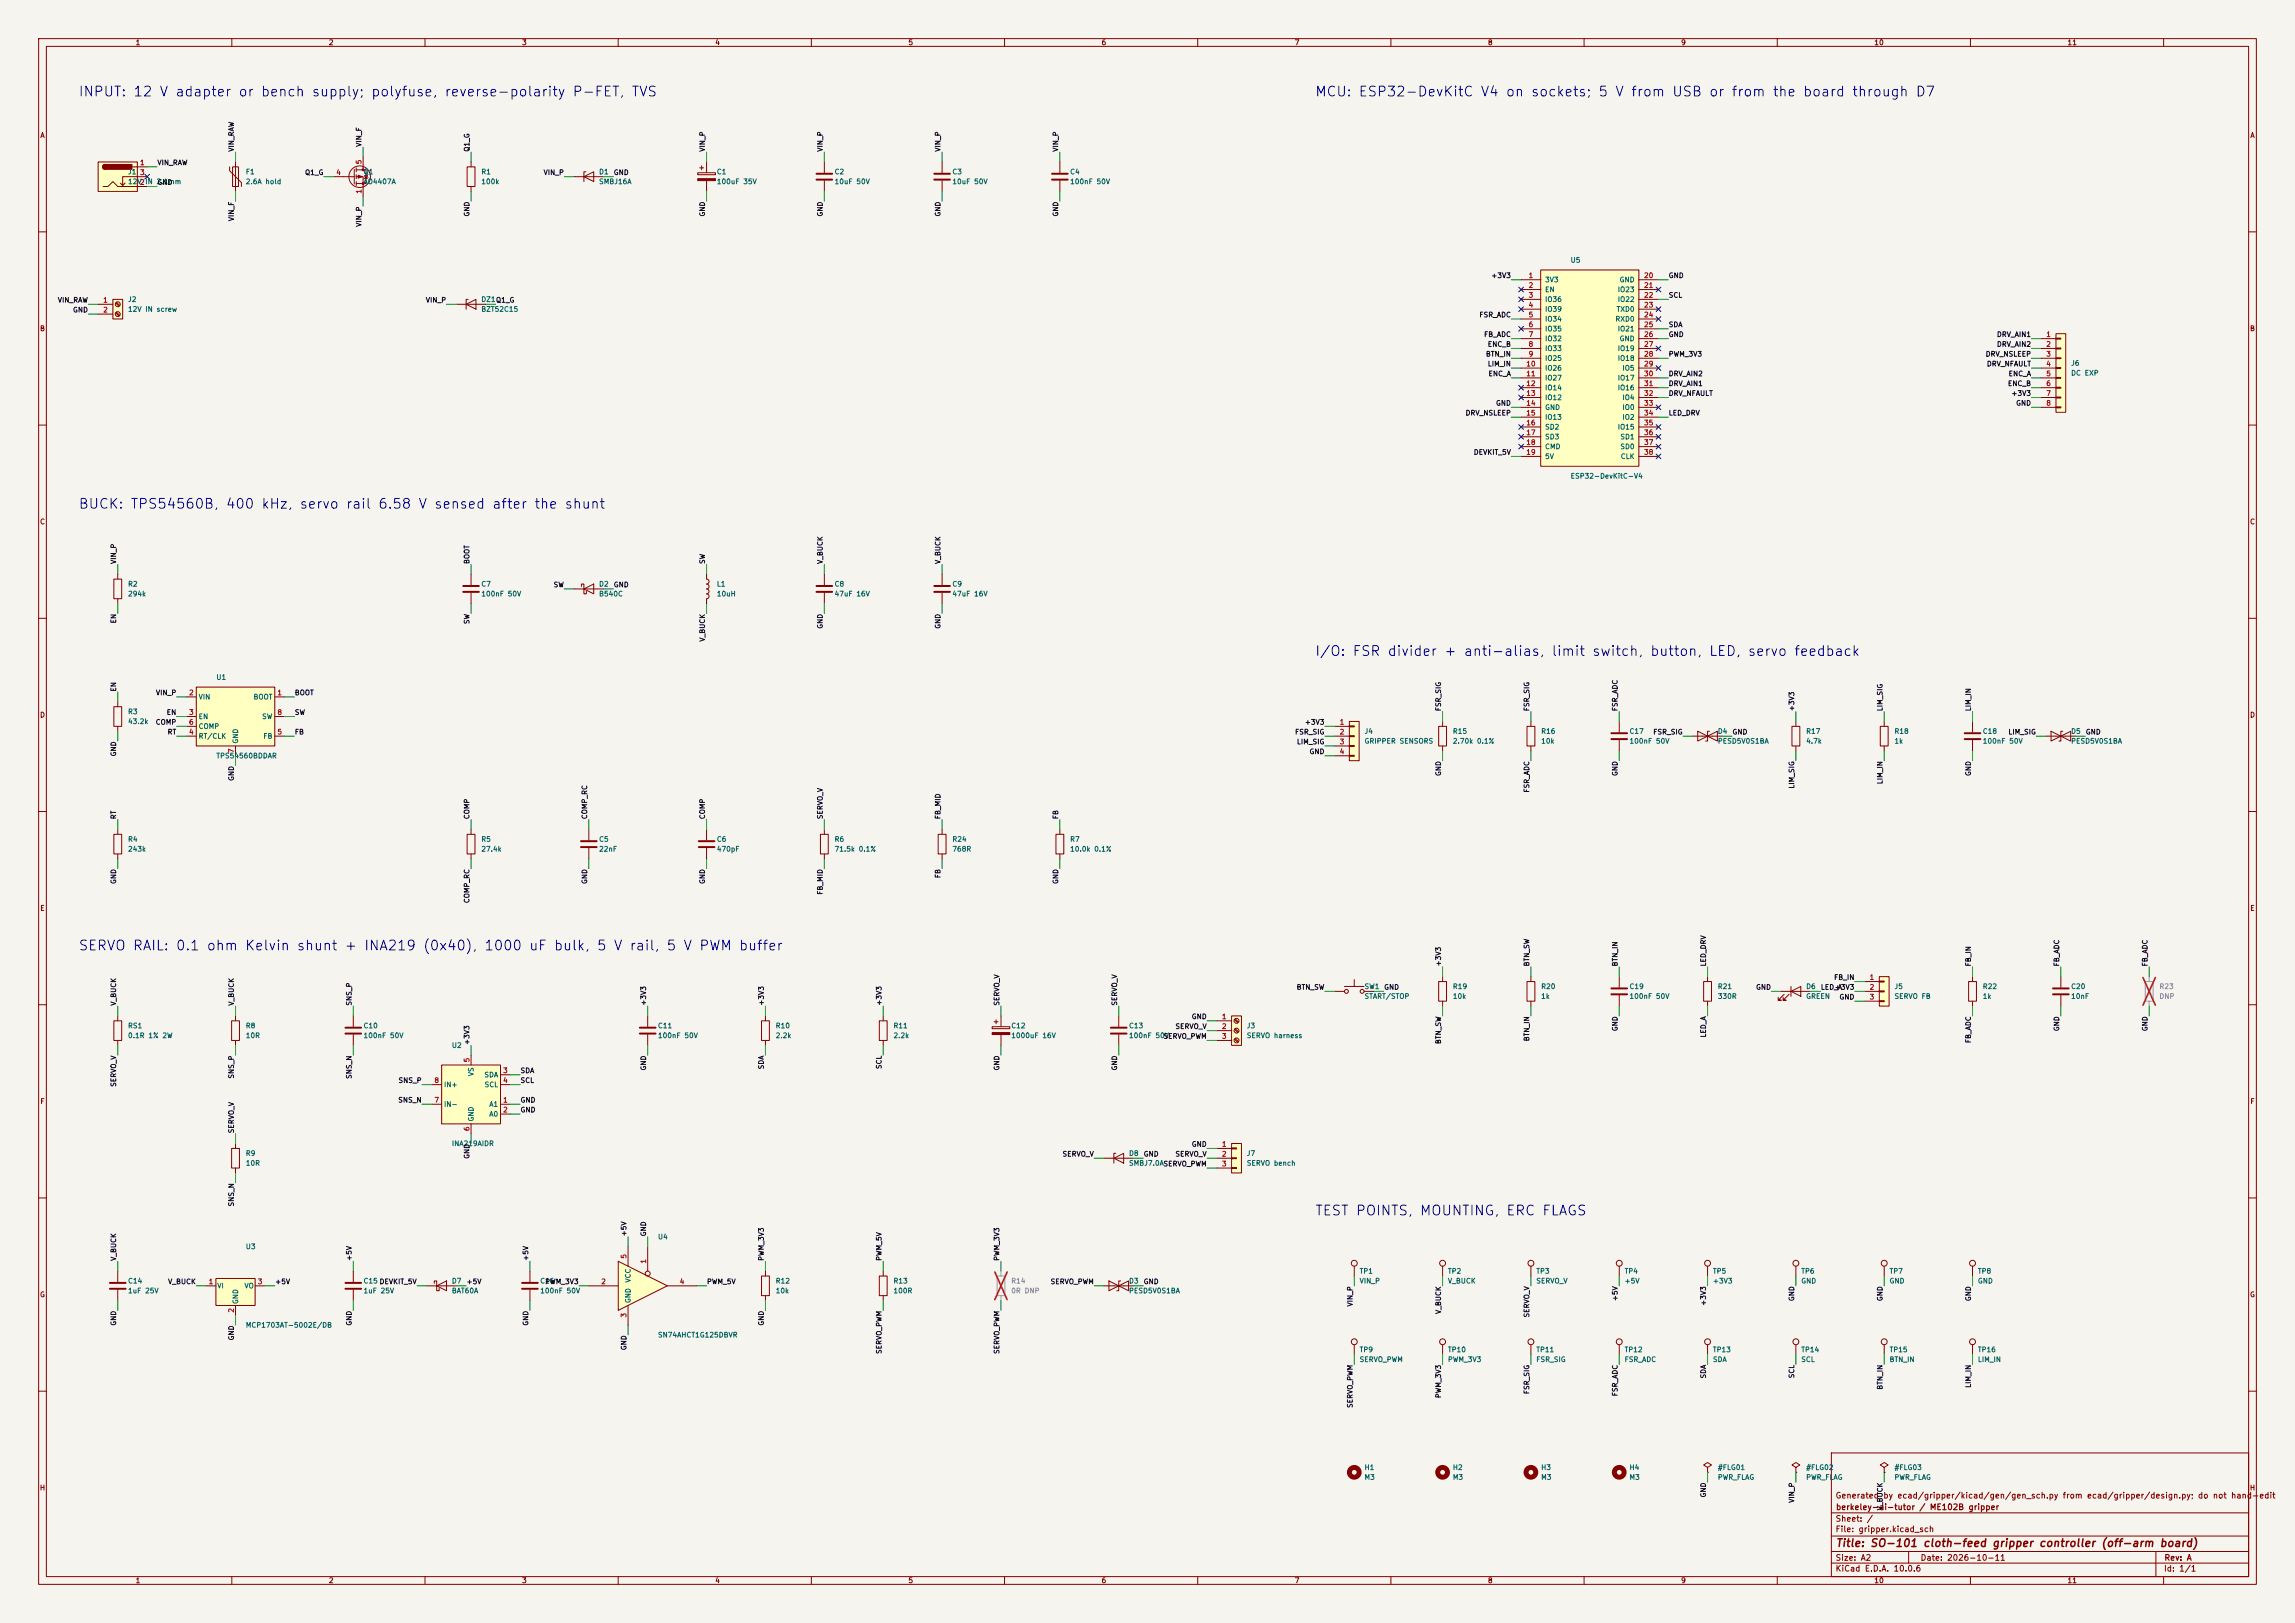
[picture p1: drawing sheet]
<svg xmlns="http://www.w3.org/2000/svg" width="594mm" height="420mm" viewBox="0 0 594 420" stroke-linecap="round" stroke-linejoin="round" font-family="sans-serif">
<defs><g id="words">
<g font-size="2.5" fill="#0000c2">
<text x="20.2" y="25.6">INPUT: 12 V adapter or bench supply; polyfuse, reverse-polarity P-FET, TVS</text>
<text x="340.2" y="25.6">MCU: ESP32-DevKitC V4 on sockets; 5 V from USB or from the board through D7</text>
<text x="20.2" y="132.3">BUCK: TPS54560B, 400 kHz, servo rail 6.58 V sensed after the shunt</text>
<text x="340.2" y="170.4">I/O: FSR divider + anti-alias, limit switch, button, LED, servo feedback</text>
<text x="20.2" y="246.6">SERVO RAIL: 0.1 ohm Kelvin shunt + INA219 (0x40), 1000 uF bulk, 5 V rail, 5 V PWM buffer</text>
<text x="340.2" y="315.2">TEST POINTS, MOUNTING, ERC FLAGS</text>
</g>
<text font-size="2" fill="#840000" x="475" y="400.8">Title: SO-101 cloth-feed gripper controller (off-arm board)</text>
<g font-size="1.5" fill="#840000">
<text x="475" y="388.1">Generated by ecad/gripper/kicad/gen/gen_sch.py from ecad/gripper/design.py; do not hand-edit</text>
<text x="475" y="394.1">Sheet: /</text>
<text x="475.1" y="391.1">berkeley-ai-tutor / ME102B gripper</text>
<text x="475" y="396.8">File: gripper.kicad_sch</text>
<text x="475" y="407">KiCad E.D.A. 10.0.6</text>
<text x="475" y="404.2">Size: A2</text>
<text x="497" y="404.2">Date: 2026-10-11</text>
<text x="560" y="407">Id: 1/1</text>
<text x="560.1" y="404.2">Rev: A</text>
</g>
<g font-size="1.3" fill="#840000">
<text x="35" y="12">1</text>
<text x="85" y="12">2</text>
<text x="135" y="12">3</text>
<text x="185" y="12">4</text>
<text x="235" y="12">5</text>
<text x="285" y="12">6</text>
<text x="335" y="12">7</text>
<text x="385" y="12">8</text>
<text x="435" y="12">9</text>
<text x="485" y="12">10</text>
<text x="535" y="12">11</text>
<text x="10.3" y="36">A</text>
<text x="582.3" y="36">A</text>
<text x="10.2" y="86">B</text>
<text x="582.2" y="86">B</text>
<text x="10.2" y="136">C</text>
<text x="582.2" y="136">C</text>
<text x="10.2" y="186">D</text>
<text x="582.2" y="186">D</text>
<text x="10.3" y="236">E</text>
<text x="582.3" y="236">E</text>
<text x="10.3" y="286">F</text>
<text x="582.3" y="286">F</text>
<text x="10.2" y="336">G</text>
<text x="582.2" y="336">G</text>
<text x="10.2" y="386">H</text>
<text x="582.2" y="386">H</text>
<text x="35" y="410">1</text>
<text x="85" y="410">2</text>
<text x="135" y="410">3</text>
<text x="185" y="410">4</text>
<text x="235" y="410">5</text>
<text x="285" y="410">6</text>
<text x="335" y="410">7</text>
<text x="385" y="410">8</text>
<text x="435" y="410">9</text>
<text x="485" y="410">10</text>
<text x="535" y="410">11</text>
</g>
<g font-size="1.3" fill="#0f0f0f">
<text x="60.8" y="39.4" transform="rotate(-90 60.8 39.4)">VIN_RAW</text>
<text x="93.9" y="38.1" transform="rotate(-90 93.9 38.1)">VIN_F</text>
<text x="121.8" y="39.4" transform="rotate(-90 121.8 39.4)">Q1_G</text>
<text x="182.8" y="39.4" transform="rotate(-90 182.8 39.4)">VIN_P</text>
<text x="213.2" y="39.4" transform="rotate(-90 213.2 39.4)">VIN_P</text>
<text x="243.7" y="39.4" transform="rotate(-90 243.7 39.4)">VIN_P</text>
<text x="274.2" y="39.4" transform="rotate(-90 274.2 39.4)">VIN_P</text>
<text x="40.6" y="43.1">VIN_RAW</text>
<text x="78.8" y="45.6">Q1_G</text>
<text x="140.6" y="45.6">VIN_P</text>
<text x="158.7" y="45.6">GND</text>
<text x="40.6" y="48.1">GND</text>
<text x="60.8" y="57.4" transform="rotate(-90 60.8 57.4)">VIN_F</text>
<text x="93.9" y="58.8" transform="rotate(-90 93.9 58.8)">VIN_P</text>
<text x="121.8" y="56.2" transform="rotate(-90 121.8 56.2)">GND</text>
<text x="182.8" y="56.2" transform="rotate(-90 182.8 56.2)">GND</text>
<text x="213.2" y="56.2" transform="rotate(-90 213.2 56.2)">GND</text>
<text x="243.7" y="56.2" transform="rotate(-90 243.7 56.2)">GND</text>
<text x="274.2" y="56.2" transform="rotate(-90 274.2 56.2)">GND</text>
<text x="385.9" y="72.3">+3V3</text>
<text x="431.8" y="72.3">GND</text>
<text x="431.8" y="77.3">SCL</text>
<text x="14.8" y="78.6">VIN_RAW</text>
<text x="18.8" y="81.2">GND</text>
<text x="110.1" y="78.6">VIN_P</text>
<text x="382.8" y="82.4">FSR_ADC</text>
<text x="384" y="87.5">FB_ADC</text>
<text x="431.8" y="85">SDA</text>
<text x="431.8" y="87.5">GND</text>
<text x="516.7" y="87.5">DRV_AIN1</text>
<text x="384.5" y="92.6">BTN_IN</text>
<text x="384.9" y="95.1">LIM_IN</text>
<text x="384.9" y="90">ENC_B</text>
<text x="431.8" y="92.6">PWM_3V3</text>
<text x="513.8" y="92.6">DRV_NSLEEP</text>
<text x="514.1" y="95.1">DRV_NFAULT</text>
<text x="516.7" y="90">DRV_AIN2</text>
<text x="385.1" y="97.7">ENC_A</text>
<text x="431.8" y="97.7">DRV_AIN2</text>
<text x="431.8" y="100.2">DRV_AIN1</text>
<text x="519.6" y="100.2">ENC_B</text>
<text x="519.7" y="97.7">ENC_A</text>
<text x="379.2" y="107.8">DRV_NSLEEP</text>
<text x="387.1" y="105.3">GND</text>
<text x="431.8" y="107.8">LED_DRV</text>
<text x="431.8" y="102.7">DRV_NFAULT</text>
<text x="520.5" y="102.7">+3V3</text>
<text x="521.7" y="105.3">GND</text>
<text x="381.3" y="118">DEVKIT_5V</text>
<text x="30.4" y="146.1" transform="rotate(-90 30.4 146.1)">VIN_P</text>
<text x="121.8" y="146.1" transform="rotate(-90 121.8 146.1)">BOOT</text>
<text x="182.8" y="146.1" transform="rotate(-90 182.8 146.1)">SW</text>
<text x="213.2" y="146.1" transform="rotate(-90 213.2 146.1)">V_BUCK</text>
<text x="243.7" y="146.1" transform="rotate(-90 243.7 146.1)">V_BUCK</text>
<text x="143.2" y="152.3">SW</text>
<text x="158.7" y="152.3">GND</text>
<text x="30.4" y="161.5" transform="rotate(-90 30.4 161.5)">EN</text>
<text x="121.8" y="161.6" transform="rotate(-90 121.8 161.6)">SW</text>
<text x="182.8" y="166.2" transform="rotate(-90 182.8 166.2)">V_BUCK</text>
<text x="213.2" y="162.8" transform="rotate(-90 213.2 162.8)">GND</text>
<text x="243.7" y="162.8" transform="rotate(-90 243.7 162.8)">GND</text>
<text x="30.4" y="179.1" transform="rotate(-90 30.4 179.1)">EN</text>
<text x="40.2" y="180.2">VIN_P</text>
<text x="43" y="185.3">EN</text>
<text x="76.2" y="180.2">BOOT</text>
<text x="76.2" y="185.3">SW</text>
<text x="373.3" y="184.2" transform="rotate(-90 373.3 184.2)">FSR_SIG</text>
<text x="396.1" y="184.2" transform="rotate(-90 396.1 184.2)">FSR_SIG</text>
<text x="419" y="184.2" transform="rotate(-90 419 184.2)">FSR_ADC</text>
<text x="464.7" y="184.2" transform="rotate(-90 464.7 184.2)">+3V3</text>
<text x="487.6" y="184.2" transform="rotate(-90 487.6 184.2)">LIM_SIG</text>
<text x="510.4" y="184.2" transform="rotate(-90 510.4 184.2)">LIM_IN</text>
<text x="40.2" y="187.8">COMP</text>
<text x="43.3" y="190.4">RT</text>
<text x="76.2" y="190.4">FB</text>
<text x="335.1" y="190.4">FSR_SIG</text>
<text x="337.6" y="187.8">+3V3</text>
<text x="427.8" y="190.4">FSR_SIG</text>
<text x="448.3" y="190.4">GND</text>
<text x="519.7" y="190.4">LIM_SIG</text>
<text x="539.7" y="190.4">GND</text>
<text x="30.4" y="195.9" transform="rotate(-90 30.4 195.9)">GND</text>
<text x="335.5" y="192.9">LIM_SIG</text>
<text x="338.8" y="195.5">GND</text>
<text x="60.8" y="202.2" transform="rotate(-90 60.8 202.2)">GND</text>
<text x="373.3" y="200.9" transform="rotate(-90 373.3 200.9)">GND</text>
<text x="419" y="200.9" transform="rotate(-90 419 200.9)">GND</text>
<text x="487.6" y="203.1" transform="rotate(-90 487.6 203.1)">LIM_IN</text>
<text x="510.4" y="200.9" transform="rotate(-90 510.4 200.9)">GND</text>
<text x="396.1" y="205.2" transform="rotate(-90 396.1 205.2)">FSR_ADC</text>
<text x="464.7" y="204.2" transform="rotate(-90 464.7 204.2)">LIM_SIG</text>
<text x="30.4" y="212.1" transform="rotate(-90 30.4 212.1)">RT</text>
<text x="121.8" y="212.1" transform="rotate(-90 121.8 212.1)">COMP</text>
<text x="152.3" y="212.1" transform="rotate(-90 152.3 212.1)">COMP_RC</text>
<text x="182.8" y="212.1" transform="rotate(-90 182.8 212.1)">COMP</text>
<text x="213.2" y="212.1" transform="rotate(-90 213.2 212.1)">SERVO_V</text>
<text x="243.7" y="212.1" transform="rotate(-90 243.7 212.1)">FB_MID</text>
<text x="274.2" y="212.1" transform="rotate(-90 274.2 212.1)">FB</text>
<text x="243.7" y="227.4" transform="rotate(-90 243.7 227.4)">FB</text>
<text x="30.4" y="228.9" transform="rotate(-90 30.4 228.9)">GND</text>
<text x="121.8" y="233.8" transform="rotate(-90 121.8 233.8)">COMP_RC</text>
<text x="152.3" y="228.9" transform="rotate(-90 152.3 228.9)">GND</text>
<text x="182.8" y="228.9" transform="rotate(-90 182.8 228.9)">GND</text>
<text x="213.2" y="231.7" transform="rotate(-90 213.2 231.7)">FB_MID</text>
<text x="274.2" y="228.9" transform="rotate(-90 274.2 228.9)">GND</text>
<text x="373.3" y="250.2" transform="rotate(-90 373.3 250.2)">+3V3</text>
<text x="396.1" y="250.2" transform="rotate(-90 396.1 250.2)">BTN_SW</text>
<text x="419" y="250.2" transform="rotate(-90 419 250.2)">BTN_IN</text>
<text x="441.8" y="250.2" transform="rotate(-90 441.8 250.2)">LED_DRV</text>
<text x="510.4" y="250.2" transform="rotate(-90 510.4 250.2)">FB_IN</text>
<text x="533.3" y="250.2" transform="rotate(-90 533.3 250.2)">FB_ADC</text>
<text x="556.1" y="250.2" transform="rotate(-90 556.1 250.2)">FB_ADC</text>
<text x="335.5" y="256.4">BTN_SW</text>
<text x="358.1" y="256.4">GND</text>
<text x="454.4" y="256.4">GND</text>
<text x="471.1" y="256.4">LED_A</text>
<text x="474.6" y="253.9">FB_IN</text>
<text x="474.8" y="256.4">+3V3</text>
<text x="30.4" y="260.4" transform="rotate(-90 30.4 260.4)">V_BUCK</text>
<text x="60.8" y="260.4" transform="rotate(-90 60.8 260.4)">V_BUCK</text>
<text x="91.3" y="260.4" transform="rotate(-90 91.3 260.4)">SNS_P</text>
<text x="167.5" y="260.4" transform="rotate(-90 167.5 260.4)">+3V3</text>
<text x="198" y="260.4" transform="rotate(-90 198 260.4)">+3V3</text>
<text x="228.5" y="260.4" transform="rotate(-90 228.5 260.4)">+3V3</text>
<text x="259" y="260.4" transform="rotate(-90 259 260.4)">SERVO_V</text>
<text x="289.4" y="260.4" transform="rotate(-90 289.4 260.4)">SERVO_V</text>
<text x="476" y="259">GND</text>
<text x="301" y="269.1">SERVO_PWM</text>
<text x="304.1" y="266.6">SERVO_V</text>
<text x="308.3" y="264">GND</text>
<text x="396.1" y="269.6" transform="rotate(-90 396.1 269.6)">BTN_IN</text>
<text x="419" y="267" transform="rotate(-90 419 267)">GND</text>
<text x="441.8" y="268.6" transform="rotate(-90 441.8 268.6)">LED_A</text>
<text x="533.3" y="267" transform="rotate(-90 533.3 267)">GND</text>
<text x="556.1" y="267" transform="rotate(-90 556.1 267)">GND</text>
<text x="121.8" y="270.5" transform="rotate(-90 121.8 270.5)">+3V3</text>
<text x="373.3" y="270.3" transform="rotate(-90 373.3 270.3)">BTN_SW</text>
<text x="510.4" y="270.1" transform="rotate(-90 510.4 270.1)">FB_ADC</text>
<text x="30.4" y="281.4" transform="rotate(-90 30.4 281.4)">SERVO_V</text>
<text x="60.8" y="279.3" transform="rotate(-90 60.8 279.3)">SNS_P</text>
<text x="91.3" y="279.3" transform="rotate(-90 91.3 279.3)">SNS_N</text>
<text x="103" y="280.5">SNS_P</text>
<text x="134.6" y="280.5">SCL</text>
<text x="134.6" y="278">SDA</text>
<text x="167.5" y="277.1" transform="rotate(-90 167.5 277.1)">GND</text>
<text x="198" y="276.8" transform="rotate(-90 198 276.8)">SDA</text>
<text x="228.5" y="276.8" transform="rotate(-90 228.5 276.8)">SCL</text>
<text x="259" y="277.1" transform="rotate(-90 259 277.1)">GND</text>
<text x="289.4" y="277.1" transform="rotate(-90 289.4 277.1)">GND</text>
<text x="102.9" y="285.6">SNS_N</text>
<text x="134.6" y="285.6">GND</text>
<text x="60.8" y="293.4" transform="rotate(-90 60.8 293.4)">SERVO_V</text>
<text x="134.6" y="288.2">GND</text>
<text x="274.9" y="299.6">SERVO_V</text>
<text x="295.9" y="299.6">GND</text>
<text x="304.1" y="299.6">SERVO_V</text>
<text x="308.3" y="297.1">GND</text>
<text x="121.8" y="300" transform="rotate(-90 121.8 300)">GND</text>
<text x="60.8" y="312.3" transform="rotate(-90 60.8 312.3)">SNS_N</text>
<text x="162.4" y="320.1" transform="rotate(-90 162.4 320.1)">+5V</text>
<text x="167.5" y="320.1" transform="rotate(-90 167.5 320.1)">GND</text>
<text x="30.4" y="326.4" transform="rotate(-90 30.4 326.4)">V_BUCK</text>
<text x="91.3" y="326.4" transform="rotate(-90 91.3 326.4)">+5V</text>
<text x="137" y="326.4" transform="rotate(-90 137 326.4)">+5V</text>
<text x="198" y="326.4" transform="rotate(-90 198 326.4)">PWM_3V3</text>
<text x="228.5" y="326.4" transform="rotate(-90 228.5 326.4)">PWM_5V</text>
<text x="259" y="326.4" transform="rotate(-90 259 326.4)">PWM_3V3</text>
<text x="43.4" y="332.6">V_BUCK</text>
<text x="71.1" y="332.6">+5V</text>
<text x="120.6" y="332.6">+5V</text>
<text x="141" y="332.6">PWM_3V3</text>
<text x="182.9" y="332.6">PWM_5V</text>
<text x="271.8" y="332.6">SERVO_PWM</text>
<text x="295.9" y="332.6">GND</text>
<text x="350.4" y="338.2" transform="rotate(-90 350.4 338.2)">VIN_P</text>
<text x="373.3" y="340.2" transform="rotate(-90 373.3 340.2)">V_BUCK</text>
<text x="396.1" y="341.1" transform="rotate(-90 396.1 341.1)">SERVO_V</text>
<text x="419" y="336.8" transform="rotate(-90 419 336.8)">+5V</text>
<text x="441.8" y="338" transform="rotate(-90 441.8 338)">+3V3</text>
<text x="464.7" y="336.8" transform="rotate(-90 464.7 336.8)">GND</text>
<text x="487.6" y="336.8" transform="rotate(-90 487.6 336.8)">GND</text>
<text x="510.4" y="336.8" transform="rotate(-90 510.4 336.8)">GND</text>
<text x="30.4" y="343.2" transform="rotate(-90 30.4 343.2)">GND</text>
<text x="60.8" y="347" transform="rotate(-90 60.8 347)">GND</text>
<text x="91.3" y="343.2" transform="rotate(-90 91.3 343.2)">GND</text>
<text x="137" y="343.2" transform="rotate(-90 137 343.2)">GND</text>
<text x="198" y="343.2" transform="rotate(-90 198 343.2)">GND</text>
<text x="162.4" y="349.5" transform="rotate(-90 162.4 349.5)">GND</text>
<text x="228.5" y="350.5" transform="rotate(-90 228.5 350.5)">SERVO_PWM</text>
<text x="259" y="350.5" transform="rotate(-90 259 350.5)">SERVO_PWM</text>
<text x="441.8" y="356.9" transform="rotate(-90 441.8 356.9)">SDA</text>
<text x="464.7" y="356.8" transform="rotate(-90 464.7 356.8)">SCL</text>
<text x="487.6" y="359.8" transform="rotate(-90 487.6 359.8)">BTN_IN</text>
<text x="510.4" y="359.3" transform="rotate(-90 510.4 359.3)">LIM_IN</text>
<text x="350.4" y="364.5" transform="rotate(-90 350.4 364.5)">SERVO_PWM</text>
<text x="373.3" y="361.9" transform="rotate(-90 373.3 361.9)">PWM_3V3</text>
<text x="396.1" y="360.9" transform="rotate(-90 396.1 360.9)">FSR_SIG</text>
<text x="419" y="361.5" transform="rotate(-90 419 361.5)">FSR_ADC</text>
<text x="441.8" y="387.6" transform="rotate(-90 441.8 387.6)">GND</text>
<text x="464.7" y="389" transform="rotate(-90 464.7 389)">VIN_P</text>
<text x="487.6" y="391" transform="rotate(-90 487.6 391)">V_BUCK</text>
</g>
<g font-size="1.3" fill="#006464">
<text x="33" y="45.4">J1</text>
<text x="33" y="48">12V</text>
<text x="63.5" y="45.4">F1</text>
<text x="63.5" y="48">2.6A hold</text>
<text x="94" y="45.4">Q1</text>
<text x="94" y="48">AO4407A</text>
<text x="124.4" y="45.4">R1</text>
<text x="124.4" y="48">100k</text>
<text x="154.9" y="45.4">D1</text>
<text x="154.9" y="48">SMBJ16A</text>
<text x="185.4" y="45.4">C1</text>
<text x="185.4" y="48">100uF 35V</text>
<text x="215.9" y="45.4">C2</text>
<text x="215.9" y="48">10uF 50V</text>
<text x="246.4" y="45.4">C3</text>
<text x="246.4" y="48">10uF 50V</text>
<text x="276.8" y="45.4">C4</text>
<text x="276.8" y="48">100nF 50V</text>
<text x="406.4" y="68.3">U5</text>
<text x="399.8" y="73.4">3V3</text>
<text x="399.8" y="75.9">EN</text>
<text x="418.6" y="75.9">IO23</text>
<text x="419.1" y="73.4">GND</text>
<text x="33" y="78.4">J2</text>
<text x="33" y="81">12V IN screw</text>
<text x="124.4" y="78.4">DZ1Q1_G</text>
<text x="124.4" y="81">BZT52C15</text>
<text x="399.8" y="78.4">IO36</text>
<text x="399.8" y="81">IO39</text>
<text x="399.8" y="83.5">IO34</text>
<text x="418" y="83.5">RXD0</text>
<text x="418.3" y="81">TXD0</text>
<text x="418.6" y="78.4">IO22</text>
<text x="399.8" y="86.1">IO35</text>
<text x="399.8" y="88.6">IO32</text>
<text x="418.6" y="86.1">IO21</text>
<text x="419.1" y="88.6">GND</text>
<text x="399.8" y="91.1">IO33</text>
<text x="399.8" y="93.7">IO25</text>
<text x="418.6" y="91.1">IO19</text>
<text x="418.6" y="93.7">IO18</text>
<text x="535.9" y="94.9">J6</text>
<text x="399.8" y="96.2">IO26</text>
<text x="399.8" y="98.8">IO27</text>
<text x="399.8" y="101.3">IO14</text>
<text x="418.6" y="98.8">IO17</text>
<text x="418.6" y="101.3">IO16</text>
<text x="419.8" y="96.2">IO5</text>
<text x="535.9" y="97.5">DC EXP</text>
<text x="399.8" y="103.8">IO12</text>
<text x="399.8" y="106.4">GND</text>
<text x="419.8" y="103.8">IO4</text>
<text x="419.8" y="106.4">IO0</text>
<text x="399.8" y="108.9">IO13</text>
<text x="399.8" y="111.5">SD2</text>
<text x="399.8" y="114">SD3</text>
<text x="418.6" y="111.5">IO15</text>
<text x="419.2" y="114">SD1</text>
<text x="419.8" y="108.9">IO2</text>
<text x="399.8" y="116.5">CMD</text>
<text x="399.8" y="119.1">5V</text>
<text x="419.2" y="116.5">SD0</text>
<text x="419.4" y="119.1">CLK</text>
<text x="406.4" y="124.2">ESP32-DevKitC-V4</text>
<text x="33" y="152.1">R2</text>
<text x="33" y="154.6">294k</text>
<text x="124.4" y="152.1">C7</text>
<text x="124.4" y="154.6">100nF 50V</text>
<text x="154.9" y="152.1">D2</text>
<text x="154.9" y="154.6">B540C</text>
<text x="185.4" y="152.1">L1</text>
<text x="185.4" y="154.6">10uH</text>
<text x="215.9" y="152.1">C8</text>
<text x="215.9" y="154.6">47uF 16V</text>
<text x="246.4" y="152.1">C9</text>
<text x="246.4" y="154.6">47uF 16V</text>
<text x="55.9" y="176.2">U1</text>
<text x="33" y="185.1">R3</text>
<text x="51.3" y="181.3">VIN</text>
<text x="65.5" y="181.3">BOOT</text>
<text x="33" y="187.7">43.2k</text>
<text x="51.3" y="186.4">EN</text>
<text x="51.3" y="191.5">RT/CLK</text>
<text x="51.3" y="188.9">COMP</text>
<text x="67.7" y="186.4">SW</text>
<text x="68" y="191.5">FB</text>
<text x="353" y="190.2">J4</text>
<text x="375.9" y="190.2">R15</text>
<text x="398.8" y="190.2">R16</text>
<text x="421.6" y="190.2">C17</text>
<text x="444.5" y="190.2">D4</text>
<text x="467.3" y="190.2">R17</text>
<text x="490.2" y="190.2">R18</text>
<text x="513.1" y="190.2">C18</text>
<text x="535.9" y="190.2">D5</text>
<text x="55.9" y="196.5">TPS54560BDDAR</text>
<text x="61.9" y="192.6" transform="rotate(-90 61.9 192.6)">GND</text>
<text x="353" y="192.7">GRIPPER SENSORS</text>
<text x="375.9" y="192.7">2.70k 0.1%</text>
<text x="398.8" y="192.7">10k</text>
<text x="421.6" y="192.7">100nF 50V</text>
<text x="444.5" y="192.7">PESD5V0S1BA</text>
<text x="467.3" y="192.7">4.7k</text>
<text x="490.2" y="192.7">1k</text>
<text x="513.1" y="192.7">100nF 50V</text>
<text x="535.9" y="192.7">PESD5V0S1BA</text>
<text x="33" y="218.1">R4</text>
<text x="33" y="220.7">243k</text>
<text x="124.4" y="218.1">R5</text>
<text x="124.4" y="220.7">27.4k</text>
<text x="154.9" y="218.1">C5</text>
<text x="154.9" y="220.7">22nF</text>
<text x="185.4" y="218.1">C6</text>
<text x="185.4" y="220.7">470pF</text>
<text x="215.9" y="218.1">R6</text>
<text x="215.9" y="220.7">71.5k 0.1%</text>
<text x="246.4" y="218.1">R24</text>
<text x="246.4" y="220.7">768R</text>
<text x="276.8" y="218.1">R7</text>
<text x="276.8" y="220.7">10.0k 0.1%</text>
<text x="353" y="256.2">SW1</text>
<text x="375.9" y="256.2">R19</text>
<text x="398.8" y="256.2">R20</text>
<text x="421.6" y="256.2">C19</text>
<text x="444.5" y="256.2">R21</text>
<text x="467.3" y="256.2">D6</text>
<text x="490.2" y="256.2">J5</text>
<text x="513.1" y="256.2">R22</text>
<text x="535.9" y="256.2">C20</text>
<text x="353" y="258.8">START/STOP</text>
<text x="375.9" y="258.8">10k</text>
<text x="398.8" y="258.8">1k</text>
<text x="421.6" y="258.8">100nF 50V</text>
<text x="444.5" y="258.8">330R</text>
<text x="467.3" y="258.8">GREEN</text>
<text x="490.2" y="258.8">SERVO FB</text>
<text x="513.1" y="258.8">1k</text>
<text x="535.9" y="258.8">10nF</text>
<text x="33" y="266.4">RS1</text>
<text x="33" y="268.9">0.1R 1% 2W</text>
<text x="63.5" y="266.4">R8</text>
<text x="63.5" y="268.9">10R</text>
<text x="94" y="266.4">C10</text>
<text x="94" y="268.9">100nF 50V</text>
<text x="170.2" y="266.4">C11</text>
<text x="170.2" y="268.9">100nF 50V</text>
<text x="200.6" y="266.4">R10</text>
<text x="200.6" y="268.9">2.2k</text>
<text x="231.1" y="266.4">R11</text>
<text x="231.1" y="268.9">2.2k</text>
<text x="261.6" y="266.4">C12</text>
<text x="261.6" y="268.9">1000uF 16V</text>
<text x="292.1" y="266.4">C13</text>
<text x="292.1" y="268.9">100nF 50V</text>
<text x="322.6" y="266.4">J3</text>
<text x="322.6" y="268.9">SERVO harness</text>
<text x="116.8" y="271.5">U2</text>
<text x="114.8" y="281.6">IN+</text>
<text x="122.9" y="278.6" transform="rotate(-90 122.9 278.6)">VS</text>
<text x="125.2" y="279.1">SDA</text>
<text x="125.3" y="281.6">SCL</text>
<text x="114.8" y="286.7">IN-</text>
<text x="126.5" y="286.7">A1</text>
<text x="122.9" y="290.3" transform="rotate(-90 122.9 290.3)">GND</text>
<text x="126.5" y="289.3">A0</text>
<text x="63.5" y="299.4">R9</text>
<text x="116.8" y="296.9">INA219AIDR</text>
<text x="292.1" y="299.4">D8</text>
<text x="322.6" y="299.4">J7</text>
<text x="63.5" y="302">10R</text>
<text x="292.1" y="302">SMBJ7.0ASERVO_PWM</text>
<text x="322.6" y="302">SERVO bench</text>
<text x="63.5" y="323.5">U3</text>
<text x="170.2" y="321">U4</text>
<text x="351.8" y="329.9">TP1</text>
<text x="374.6" y="329.9">TP2</text>
<text x="397.5" y="329.9">TP3</text>
<text x="420.4" y="329.9">TP4</text>
<text x="443.2" y="329.9">TP5</text>
<text x="466.1" y="329.9">TP6</text>
<text x="488.9" y="329.9">TP7</text>
<text x="511.8" y="329.9">TP8</text>
<text x="33" y="332.4">C14</text>
<text x="33" y="335">1uF 25V</text>
<text x="56.1" y="333.7">VI</text>
<text x="63.1" y="333.7">VO</text>
<text x="94" y="332.4">C15 DEVKIT_5V</text>
<text x="94" y="335">1uF 25V</text>
<text x="116.8" y="332.4">D7</text>
<text x="116.8" y="335">BAT60A</text>
<text x="139.7" y="332.4">C16</text>
<text x="139.7" y="335">100nF 50V</text>
<text x="163.5" y="332" transform="rotate(-90 163.5 332)">VCC</text>
<text x="200.6" y="332.4">R12</text>
<text x="200.6" y="335">10k</text>
<text x="231.1" y="332.4">R13</text>
<text x="231.1" y="335">100R</text>
<text x="292.1" y="332.4">D3</text>
<text x="292.1" y="335">PESD5V0S1BA</text>
<text x="351.8" y="332.4">VIN_P</text>
<text x="374.6" y="332.4">V_BUCK</text>
<text x="397.5" y="332.4">SERVO_V</text>
<text x="420.4" y="332.4">+5V</text>
<text x="443.2" y="332.4">+3V3</text>
<text x="466.1" y="332.4">GND</text>
<text x="488.9" y="332.4">GND</text>
<text x="511.8" y="332.4">GND</text>
<text x="61.9" y="337.6" transform="rotate(-90 61.9 337.6)">GND</text>
<text x="163.5" y="337.3" transform="rotate(-90 163.5 337.3)">GND</text>
<text x="63.5" y="343.9">MCP1703AT-5002E/DB</text>
<text x="170.2" y="346.4">SN74AHCT1G125DBVR</text>
<text x="351.8" y="350.2">TP9</text>
<text x="351.8" y="352.8">SERVO_PWM</text>
<text x="374.6" y="350.2">TP10</text>
<text x="374.6" y="352.8">PWM_3V3</text>
<text x="397.5" y="350.2">TP11</text>
<text x="397.5" y="352.8">FSR_SIG</text>
<text x="420.4" y="350.2">TP12</text>
<text x="420.4" y="352.8">FSR_ADC</text>
<text x="443.2" y="350.2">TP13</text>
<text x="443.2" y="352.8">SDA</text>
<text x="466.1" y="350.2">TP14</text>
<text x="466.1" y="352.8">SCL</text>
<text x="488.9" y="350.2">TP15</text>
<text x="488.9" y="352.8">BTN_IN</text>
<text x="511.8" y="350.2">TP16</text>
<text x="511.8" y="352.8">LIM_IN</text>
<text x="353" y="380.7">H1</text>
<text x="353" y="383.2">M3</text>
<text x="375.9" y="380.7">H2</text>
<text x="375.9" y="383.2">M3</text>
<text x="398.8" y="380.7">H3</text>
<text x="398.8" y="383.2">M3</text>
<text x="421.6" y="380.7">H4</text>
<text x="421.6" y="383.2">M3</text>
<text x="444.5" y="380.7">#FLG01</text>
<text x="444.5" y="383.2">PWR_FLAG</text>
<text x="467.3" y="380.7">#FLG02</text>
<text x="467.3" y="383.2">PWR_FLAG</text>
<text x="490.2" y="380.7">#FLG03</text>
<text x="490.2" y="383.2">PWR_FLAG</text>
</g>
<g font-size="1.3" fill="#a90000">
<text x="36.1" y="43">1</text>
<text x="36.1" y="45.6">3</text>
<text x="86.9" y="45.6">4</text>
<text x="93.8" y="42.6" transform="rotate(-90 93.8 42.6)">5</text>
<text x="36.1" y="48.1">2IN 2.1mm</text>
<text x="93.8" y="50.3" transform="rotate(-90 93.8 50.3)">1</text>
<text x="395.5" y="72.3">1</text>
<text x="395.5" y="74.8">2</text>
<text x="395.5" y="77.3">3</text>
<text x="425.4" y="72.3">20</text>
<text x="425.4" y="74.8">21</text>
<text x="425.4" y="77.3">22</text>
<text x="26.6" y="78.6">1</text>
<text x="26.6" y="81.1">2</text>
<text x="395.5" y="79.9">4</text>
<text x="395.5" y="82.4">5</text>
<text x="425.4" y="79.9">23</text>
<text x="425.4" y="82.4">24</text>
<text x="395.5" y="85">6</text>
<text x="395.5" y="87.5">7</text>
<text x="425.4" y="85">25</text>
<text x="425.4" y="87.5">26</text>
<text x="529.5" y="87.5">1</text>
<text x="394.9" y="95.1">10</text>
<text x="395.5" y="90">8</text>
<text x="395.5" y="92.6">9</text>
<text x="425.4" y="90">27</text>
<text x="425.4" y="92.6">28</text>
<text x="425.4" y="95.1">29</text>
<text x="529.5" y="90">2</text>
<text x="529.5" y="92.6">3</text>
<text x="529.5" y="95.1">4</text>
<text x="394.9" y="97.7">11</text>
<text x="394.9" y="100.2">12</text>
<text x="425.4" y="97.7">30</text>
<text x="425.4" y="100.2">31</text>
<text x="529.5" y="97.7">5</text>
<text x="529.5" y="100.2">6</text>
<text x="394.9" y="102.7">13</text>
<text x="394.9" y="105.3">14</text>
<text x="394.9" y="107.8">15</text>
<text x="425.4" y="102.7">32</text>
<text x="425.4" y="105.3">33</text>
<text x="425.4" y="107.8">34</text>
<text x="529.5" y="102.7">7</text>
<text x="529.5" y="105.3">8</text>
<text x="394.9" y="110.4">16</text>
<text x="394.9" y="112.9">17</text>
<text x="425.4" y="110.4">35</text>
<text x="425.4" y="112.9">36</text>
<text x="394.9" y="115.4">18</text>
<text x="394.9" y="118">19</text>
<text x="425.4" y="115.4">37</text>
<text x="425.4" y="118">38</text>
<text x="48.8" y="180.2">2</text>
<text x="48.8" y="185.3">3</text>
<text x="71.7" y="180.2">1</text>
<text x="71.7" y="185.3">8</text>
<text x="48.8" y="190.4">4</text>
<text x="48.8" y="187.8">6</text>
<text x="71.7" y="190.4">5</text>
<text x="346.6" y="187.8">1</text>
<text x="346.6" y="190.4">2</text>
<text x="60.8" y="195" transform="rotate(-90 60.8 195)">7</text>
<text x="346.6" y="192.9">3</text>
<text x="346.6" y="195.4">4</text>
<text x="483.8" y="253.9">1</text>
<text x="483.8" y="256.4">2</text>
<text x="483.8" y="258.9">3</text>
<text x="316.1" y="264">1</text>
<text x="316.1" y="266.6">2</text>
<text x="316.1" y="269.1">3</text>
<text x="121.8" y="275.1" transform="rotate(-90 121.8 275.1)">5</text>
<text x="112.3" y="280.5">8</text>
<text x="130.1" y="278">3</text>
<text x="130.1" y="280.5">4</text>
<text x="112.3" y="285.6">7</text>
<text x="130.1" y="285.6">1</text>
<text x="121.8" y="292.8" transform="rotate(-90 121.8 292.8)">6</text>
<text x="130.1" y="288.2">2</text>
<text x="316.1" y="297">1</text>
<text x="316.1" y="299.6">2</text>
<text x="316.1" y="302.1">3</text>
<text x="162.4" y="325.9" transform="rotate(-90 162.4 325.9)">5</text>
<text x="167.5" y="327.1" transform="rotate(-90 167.5 327.1)">1</text>
<text x="53.9" y="332.6">1</text>
<text x="66.6" y="332.6">3</text>
<text x="155.5" y="332.6">2</text>
<text x="175.8" y="332.6">4</text>
<text x="60.8" y="339.8" transform="rotate(-90 60.8 339.8)">2</text>
<text x="162.4" y="341.1" transform="rotate(-90 162.4 341.1)">3</text>
</g>
<g font-size="1.3" fill="#939391">
<text x="558.8" y="256.2">R23</text>
<text x="558.8" y="258.8">DNP</text>
<text x="261.6" y="332.4">R14</text>
<text x="261.6" y="335">0R DNP</text>
</g>
</g></defs>
<path d="M0 0h594v420h-594z" fill="#f5f4ef" stroke="#f5f4ef" stroke-width=".26"/>
<g fill="none" stroke="#840000" stroke-width=".26">
<path d="M10 10h574v400h-574zM12 12h570v396h-570zM60 10v2M110 10v2M160 10v2M210 10v2M260 10v2M310 10v2M360 10v2M410 10v2M460 10v2M510 10v2"/>
<path d="M560 10v2M10 60h2M582 60h2M10 110h2M582 110h2M10 160h2M582 160h2M10 210h2M582 210h2M10 260h2M582 260h2M10 310h2"/>
<path d="M582 310h2M396.2 327.7v2.5M10 360h2M474 376h108v32h-108zM582 360h2M474 397.5h108M474 391.5h108M60 408v2M110 408v2M160 408v2M210 408v2M260 408v2"/>
<path d="M310 408v2M360 408v2M410 408v2M460 408v2M474 404.5h108M474 401.5h108M494 401.5v3M510 408v2M558 401.5v6.5M560 408v2"/>
<circle cx="396.2" cy="326.9" r=".76"/>
</g>
<path d="M29.2 77.5h2.5v5.1h-2.5z" fill="#ffffc2"/>
<g fill="none" stroke="#840000" stroke-width=".26">
<path d="M25.4 78.7h3.8M29.2 77.5h2.5v5.1h-2.5zM29.9 78.4l.9 .8M30.1 78.2l.9 .9M25.4 81.3h3.8M29.9 80.9l.9 .9M30.1 80.8l.9 .8"/>
<circle cx="30.5" cy="78.7" r=".63"/>
<circle cx="30.5" cy="81.3" r=".63"/>
</g>
<path d="M25.4 41.9h10.2v7.6h-10.2z" fill="#ffffc2"/>
<g fill="none" stroke="#840000" stroke-width=".26">
<path d="M25.4 41.9h10.2v7.6h-10.2zM26.7 48.3h1.2l1.3-1.3 1.3 1.3h7.6M27.2 42.5l-.5 .2-.2 .5 .2 .4 .5 .2M32.4 47.4l-.7 .6M34.3 43.2h3.8M38.1 45.7h-6.4v2.3l-.6-.6M461 256.5h7.6M461.8 257.3l-1.6 1.5h.8h-.8v-.7M463 257.3l-1.5 1.5h.8h-.8v-.7M463.5 256.5l2.6-1.2v2.5zM463.5 255.3v2.5M137.2 328.9v2.8"/>
<path d="M137.2 333.8v2.8"/>
</g>
<g fill="#840000" stroke="#840000" stroke-width=".26">
<path d="M26.7 42.7l.5-.2v1.3l-.6-.4z"/>
<path d="M27.2 42.5h7v1.3h-7z"/>
</g>
<path d="M135.1 332h4.1M135.1 333.5h4.1" fill="none" stroke="#840000" stroke-width=".51"/>
<path d="M555.2 254h2.1v5.1h-2.1zM556.3 252.7v1.3M556.3 259.1v1.3" fill="none" stroke="#9c9b98" stroke-width=".26"/>
<path d="M554.7 253l3.2 7.1M557.9 253l-3.2 7.1" fill="none" stroke="#e12e31" stroke-width=".46"/>
<path d="M318.8 295.9h2.5v7.6h-2.5z" fill="#ffffc2"/>
<path d="M315 297.2h3.8M315 299.7h3.8M318.8 295.9h2.5v7.6h-2.5zM318.8 297.1h1.2v.2h-1.2zM318.8 299.6h1.2v.2h-1.2zM315 302.3h3.8M318.8 302.1h1.2v.3h-1.2z" fill="none" stroke="#840000" stroke-width=".26"/>
<path d="M160 326.4l12.7 6.3-12.7 6.4z" fill="#ffffc2"/>
<g fill="none" stroke="#840000" stroke-width=".26">
<path d="M59.4 43.2v1l3.1 3v1.1M60.2 43.2h1.5v5.1h-1.5zM61 41.9v7.6M86.4 45.7h5.3M91.7 43.8v3.8M92.2 43.9h2.5v3.6h-2.5M92.2 45.7h1.8v5.1M92.2 43.4v1.1M92.2 45.2v1M92.2 47v1M94 40.6v3.3M94.4 45.5h.7l-.4 .6z"/>
<path d="M95.2 46l-1 .2M120.9 43.2h2v5.1h-2zM121.9 41.9v1.3M121.9 48.3v1.2M148.6 45.7h7.6M151.1 45.7l2.6-1.2v2.5zM151.6 44.5h-.5v2.5M118.1 78.7h7.6M120.6 78.7l2.6-1.2v2.5zM121.2 77.5h-.6v2.5M395.2 188h2.1v5h-2.1zM396.2 186.7v1.3"/>
<path d="M396.2 193v1.3M419.1 186.7v2.8M419.1 191.5v2.8M438.1 190.5h7.7M439.4 189.2v2.6l5.1-2.6v2.6zM442.5 189.2h-.5v2.6h-.5M486.7 188h2v5h-2zM487.7 186.7v1.3M487.7 193v1.3M510.5 186.7v2.8M510.5 191.5v2.8M120.9 215.9h2v5.1h-2z"/>
<path d="M121.9 214.6v1.3M152.4 214.6v2.8M152.4 219.5v2.8M182.9 214.6v2.8M182.9 219.5v2.8M273.3 215.9h2v5.1h-2zM274.3 214.6v1.3M121.9 221v1.3M274.3 221v1.3M395.2 254h2.1v5.1h-2.1zM396.2 252.7v1.3M396.2 259.1v1.3"/>
<path d="M419.1 252.7v2.8M419.1 257.6v2.8M440.9 254h2.1v5.1h-2.1zM442 252.7v1.3M442 259.1v1.3M167.6 262.9v2.8M167.6 267.7v2.8M197.1 264.2h2v5h-2zM198.1 262.9v1.3M198.1 269.2v1.3M227.6 264.2h2v5h-2zM228.6 262.9v1.3"/>
<path d="M228.6 269.2v1.3M256.8 265.7h4.6v.5h-4.6zM257.3 264.4h1M257.8 263.9v1M259.1 262.9v2.8M259.1 267.7v2.8M289.6 262.9v2.8M289.6 267.7v2.8M59.9 297.2h2.1v5.1h-2.1zM61 295.9v1.3M61 302.3v1.2M152.4 332.7h7.6"/>
<path d="M160 326.4l12.7 6.3-12.7 6.4zM162.6 322.6v5.1M162.6 337.8v5.1M167.6 322.6v6.3M172.7 332.7h7.6M197.1 330.2h2v5.1h-2zM198.1 328.9v1.3M198.1 335.3v1.3M227.6 330.2h2v5.1h-2zM228.6 328.9v1.3M228.6 335.3v1.3M350.5 327.7v2.5"/>
<path d="M373.4 327.7v2.5M464.8 327.7v2.5M442 348v2.5M464.8 379.7l1-.6-1-.6-1 .6 1 .6v1.3M464.8 381h.1"/>
<circle cx="93.1" cy="45.7" r="2.79"/>
<circle cx="167.6" cy="329.6" r=".63"/>
<circle cx="350.5" cy="326.9" r=".76"/>
<circle cx="373.4" cy="326.9" r=".76"/>
<circle cx="464.8" cy="326.9" r=".76"/>
<circle cx="442" cy="347.2" r=".76"/>
</g>
<g fill="none" stroke="#840000" stroke-width=".51">
<path d="M417.1 189.7h4M417.1 191.3h4M508.5 189.7h4.1M508.5 191.3h4.1M150.4 217.7h4M150.4 219.2h4M180.8 217.7h4.1M180.8 219.2h4.1M417.1 255.8h4M417.1 257.3h4M165.6 265.9h4.1M165.6 267.5h4.1"/>
<path d="M287.5 265.9h4.1M287.5 267.5h4.1"/>
</g>
<circle cx="419.1" cy="381" r="1.27" fill="none" stroke="#840000" stroke-width="1.3"/>
<g fill="#840000" stroke="#840000" stroke-width=".26">
<path d="M92.7 45.3l1 .4-1 .4z"/>
<path d="M256.8 267.2h4.6v.5h-4.6z"/>
<circle cx="94" cy="43.9" r=".25"/>
<circle cx="94" cy="47.5" r=".25"/>
</g>
<path d="M258.1 330.2h2v5.1h-2zM259.1 328.9v1.3M259.1 335.3v1.3" fill="none" stroke="#9c9b98" stroke-width=".26"/>
<path d="M257.5 329.2l3.2 7.1M260.7 329.2l-3.2 7.1" fill="none" stroke="#e12e31" stroke-width=".46"/>
<path d="M50.8 177.8h20.3v15.2h-20.3z" fill="#ffffc2"/>
<path d="M50.8 177.8h20.3v15.2h-20.3zM48.3 180.3h2.5M48.3 185.4h2.5M48.3 190.5h2.5M48.3 188h2.5M61 193v2.6M71.1 180.3h2.6M71.1 185.4h2.6M71.1 190.5h2.6" fill="none" stroke="#840000" stroke-width=".26"/>
<path d="M318.8 262.9h2.5v7.6h-2.5z" fill="#ffffc2"/>
<g fill="none" stroke="#840000" stroke-width=".26">
<path d="M463.8 188h2v5h-2zM464.8 186.7v1.3M464.8 193v1.3M315 264.2h3.8M315 266.7h3.8M315 269.2h3.8M318.8 262.9h2.5v7.6h-2.5zM319.5 263.8l.9 .9M319.5 266.4l.9 .8M319.5 268.9l.9 .8M319.7 263.7l.8 .8M319.7 266.2l.8 .8"/>
<path d="M319.7 268.7l.8 .9"/>
<circle cx="320" cy="269.2" r=".63"/>
<circle cx="320" cy="266.7" r=".63"/>
<circle cx="320" cy="264.2" r=".63"/>
</g>
<path d="M55.9 330.8h10.1v7h-10.1z" fill="#ffffc2"/>
<g fill="none" stroke="#840000" stroke-width=".26">
<path d="M29.5 182.9h2v5.1h-2zM30.5 181.6v1.3M30.5 188v1.2M529.6 190.5h7.6M530.9 189.2v2.6l5-2.6v2.6zM533.9 189.2h-.5v2.6h-.5M29.5 264.2h2v5h-2zM30.5 262.9v1.3M30.5 269.2v1.3M59.9 264.2h2.1v5h-2.1zM61 262.9v1.3M61 269.2v1.3"/>
<path d="M91.4 262.9v2.8M91.4 267.7v2.8M53.3 332.7h2.6M55.9 330.8h10.1v7h-10.1zM61 337.8v2.6M66 332.7h2.6"/>
</g>
<path d="M89.4 265.9h4.1M89.4 267.5h4.1" fill="none" stroke="#840000" stroke-width=".51"/>
<path d="M532.1 86.4h2.6v20.3h-2.6z" fill="#ffffc2"/>
<g fill="none" stroke="#840000" stroke-width=".26">
<path d="M528.3 87.6h3.8M528.3 90.2h3.8M528.3 92.7h3.8M528.3 95.3h3.8M528.3 97.8h3.8M532.1 86.4h2.6v20.3h-2.6zM532.1 87.5h1.3v.3h-1.3zM532.1 90h1.3v.3h-1.3zM532.1 92.6h1.3v.2h-1.3zM532.1 95.1h1.3v.3h-1.3zM532.1 97.7h1.3v.2h-1.3zM528.3 100.3h3.8"/>
<path d="M528.3 102.9h3.8M528.3 105.4h3.8M532.1 100.2h1.3v.3h-1.3zM532.1 102.7h1.3v.3h-1.3zM532.1 105.3h1.3v.2h-1.3zM29.5 149.9h2v5h-2zM30.5 148.6v1.3M30.5 154.9v1.3M30.5 328.9v2.8M30.5 333.8v2.8M442 379.7l1-.6-1-.6-1.1 .6 1.1 .6v1.3M442 381h.1"/>
</g>
<path d="M28.4 332h4.1M28.4 333.5h4.1" fill="none" stroke="#840000" stroke-width=".51"/>
<path d="M486.4 252.7h2.5v7.7h-2.5z" fill="#ffffc2"/>
<g fill="none" stroke="#840000" stroke-width=".26">
<path d="M372.4 188h2v5h-2zM373.4 186.7v1.3M373.4 193v1.3M482.6 254h3.8M482.6 256.5h3.8M482.6 259.1h3.8M486.4 252.7h2.5v7.7h-2.5zM486.4 253.9h1.3v.2h-1.3zM486.4 256.4h1.3v.3h-1.3zM486.4 259h1.3v.2h-1.3zM419.1 348v2.5M487.7 379.7l1-.6-1-.6-1 .6 1 .6v1.3"/>
<path d="M487.7 381h.1"/>
<circle cx="419.1" cy="347.2" r=".76"/>
</g>
<path d="M349.2 186.7h2.6v10.2h-2.6z" fill="#ffffc2"/>
<g fill="none" stroke="#840000" stroke-width=".26">
<path d="M274.3 41.9v2.8M274.3 46.7v2.8M345.4 188h3.8M345.4 190.5h3.8M345.4 193h3.8M345.4 195.6h3.8M349.2 186.7h2.6v10.2h-2.6zM349.2 187.8h1.3v.3h-1.3zM349.2 190.4h1.3v.2h-1.3zM349.2 192.9h1.3v.3h-1.3zM349.2 195.5h1.3v.2h-1.3zM29.5 215.9h2v5.1h-2z"/>
<path d="M30.5 214.6v1.3M30.5 221v1.3M345.4 256.5h2.6M348 255.3h5.1M350.5 253.5v1.8M353.1 256.5h2.5M372.4 254h2v5.1h-2zM373.4 252.7v1.3M373.4 259.1v1.3M285.7 332.7h7.7M287 331.5v2.5l5.1-2.5v2.5zM290.1 331.5h-.5v2.5h-.5"/>
<path d="M464.8 348v2.5M487.7 348v2.5"/>
<circle cx="348.5" cy="256.5" r=".51"/>
<circle cx="352.6" cy="256.5" r=".51"/>
<circle cx="464.8" cy="347.2" r=".76"/>
<circle cx="487.7" cy="347.2" r=".76"/>
</g>
<path d="M272.3 45h4.1M272.3 46.5h4.1" fill="none" stroke="#840000" stroke-width=".51"/>
<g fill="none" stroke="#840000" stroke-width="1.3">
<circle cx="350.5" cy="381" r="1.27"/>
<circle cx="373.4" cy="381" r="1.27"/>
</g>
<path d="M398.8 69.9h25.4v50.8h-25.4z" fill="#ffffc2"/>
<g fill="none" stroke="#840000" stroke-width=".26">
<path d="M393.7 72.4h5.1M393.7 74.9h5.1M393.7 77.5h5.1M398.8 69.9h25.4v50.8h-25.4zM424.2 72.4h5.1M424.2 74.9h5.1M424.2 77.5h5.1M393.7 80h5.1M393.7 82.6h5.1M393.7 85.1h5.1M393.7 87.6h5.1M393.7 90.2h5.1"/>
<path d="M393.7 92.7h5.1M393.7 95.3h5.1M393.7 97.8h5.1M424.2 80h5.1M424.2 82.6h5.1M424.2 85.1h5.1M424.2 87.6h5.1M424.2 90.2h5.1M424.2 92.7h5.1M424.2 95.3h5.1M424.2 97.8h5.1M393.7 100.3h5.1"/>
<path d="M393.7 102.9h5.1M393.7 105.4h5.1M393.7 108h5.1M393.7 110.5h5.1M393.7 113h5.1M393.7 115.6h5.1M393.7 118.1h5.1M424.2 100.3h5.1M424.2 102.9h5.1M424.2 105.4h5.1M424.2 108h5.1M424.2 110.5h5.1"/>
<path d="M424.2 113h5.1M424.2 115.6h5.1M424.2 118.1h5.1M212.3 215.9h2.1v5.1h-2.1zM213.4 214.6v1.3M242.8 215.9h2.1v5.1h-2.1zM243.8 214.6v1.3M213.4 221v1.3M243.8 221v1.3M442 327.7v2.5M510.5 327.7v2.5M350.5 348v2.5"/>
<path d="M373.4 348v2.5M396.2 348v2.5M510.5 348v2.5"/>
<circle cx="442" cy="326.9" r=".76"/>
<circle cx="510.5" cy="326.9" r=".76"/>
<circle cx="350.5" cy="347.2" r=".76"/>
<circle cx="373.4" cy="347.2" r=".76"/>
<circle cx="396.2" cy="347.2" r=".76"/>
<circle cx="510.5" cy="347.2" r=".76"/>
</g>
<path d="M114.3 275.6h15.2v15.2h-15.2z" fill="#ffffc2"/>
<g fill="none" stroke="#840000" stroke-width=".26">
<path d="M180.6 44.7h4.6v.5h-4.6zM181.1 43.4h1M181.6 42.9v1M182.9 41.9v2.8M182.9 46.7v2.8M213.4 41.9v2.8M213.4 46.7v2.8M243.8 41.9v2.8M243.8 46.7v2.8M121.9 148.6v2.8M121.9 153.4v2.8M148.6 152.4h7.6"/>
<path d="M150.5 151.8v-.7h.6v2.6h.7v-.7M151.1 152.4l2.6-1.3v2.6zM182.9 148.6v1.3l.4 .1 .2 .5-.2 .5-.4 .1 .4 .2 .2 .5-.2 .4-.4 .2 .4 .2 .2 .4-.2 .5-.4 .2 .4 .2 .2 .4-.2 .5-.4 .2v1.2M213.4 148.6v2.8M213.4 153.4v2.8M243.8 148.6v2.8M243.8 153.4v2.8M509.5 254h2.1v5.1h-2.1zM510.5 252.7v1.3M510.5 259.1v1.3M533.4 252.7v2.8M533.4 257.6v2.8"/>
<path d="M114.3 275.6h15.2v15.2h-15.2zM121.9 273.1v2.5M129.5 278.1h2.6M111.8 285.8h2.5M111.8 280.7h2.5M121.9 290.8v2.6M129.5 285.8h2.6M129.5 288.3h2.6M129.5 280.7h2.6M285.7 299.7h7.7M288.3 299.7l2.5-1.2v2.5zM288.8 298.5h-.5v2.5"/>
<path d="M91.4 328.9v2.8M91.4 333.8v2.8M110.5 332.7h7.6M112.4 332.1v-.6h.6v2.5h.7v-.6M113 332.7l2.6-1.2v2.5zM419.1 327.7v2.5M487.7 327.7v2.5"/>
<circle cx="419.1" cy="326.9" r=".76"/>
<circle cx="487.7" cy="326.9" r=".76"/>
</g>
<g fill="none" stroke="#840000" stroke-width=".51">
<path d="M211.3 45h4.1M211.3 46.5h4.1M241.8 45h4.1M241.8 46.5h4.1M119.9 151.6h4.1M119.9 153.2h4.1M211.3 151.6h4.1M211.3 153.2h4.1M241.8 151.6h4.1M241.8 153.2h4.1M531.4 255.8h4M531.4 257.3h4"/>
<path d="M89.4 332h4.1M89.4 333.5h4.1"/>
</g>
<circle cx="396.2" cy="381" r="1.27" fill="none" stroke="#840000" stroke-width="1.3"/>
<path d="M180.6 46.2h4.6v.5h-4.6z" fill="#840000" stroke="#840000" stroke-width=".26"/>
<g fill="none" stroke="#009600" stroke-width=".26">
<path d="M61 39.4v2.5M94 38.1v2.5M121.9 39.4v2.5M182.9 39.4v2.5M213.4 39.4v2.5M243.8 39.4v2.5M274.3 39.4v2.5M38.1 43.2h2.5M38.1 48.3h2.5M61 49.5v2.6M83.8 45.7h2.6M94 50.8v2.5"/>
<path d="M121.9 49.5v2.6M146 45.7h2.6M156.2 45.7h2.5M182.9 49.5v2.6M213.4 49.5v2.6M243.8 49.5v2.6M274.3 49.5v2.6M22.9 78.7h2.5M115.6 78.7h2.5M125.7 78.7h2.6M391.2 72.4h2.5M429.3 72.4h2.5"/>
<path d="M429.3 77.5h2.5M22.9 81.3h2.5M391.2 82.6h2.5M391.2 87.6h2.5M391.2 92.7h2.5M391.2 97.8h2.5M391.2 90.2h2.5M391.2 95.3h2.5M429.3 87.6h2.5M429.3 92.7h2.5M429.3 97.8h2.5M429.3 85.1h2.5"/>
<path d="M525.8 87.6h2.5M525.8 92.7h2.5M525.8 97.8h2.5M525.8 90.2h2.5M525.8 95.3h2.5M391.2 108h2.5M391.2 105.4h2.5M391.2 118.1h2.5M429.3 100.3h2.5M429.3 102.9h2.5M429.3 108h2.5M525.8 100.3h2.5"/>
<path d="M525.8 102.9h2.5M525.8 105.4h2.5M30.5 146.1v2.5M30.5 156.2v2.6M121.9 146.1v2.5M121.9 156.2v2.6M146 152.4h2.6M156.2 152.4h2.5M182.9 146.1v2.5M182.9 156.2v2.6M213.4 146.1v2.5M213.4 156.2v2.6"/>
<path d="M243.8 146.1v2.5M243.8 156.2v2.6M30.5 179.1v2.5M30.5 189.2v2.6M45.7 188h2.6M45.7 185.4h2.6M45.7 180.3h2.6M45.7 190.5h2.6M61 195.6v2.5M73.7 185.4h2.5M73.7 180.3h2.5M73.7 190.5h2.5"/>
<path d="M342.9 188h2.5M342.9 190.5h2.5M342.9 195.6h2.5M342.9 193h2.5M373.4 184.2v2.5M373.4 194.3v2.6M396.2 184.2v2.5M396.2 194.3v2.6M419.1 184.2v2.5M419.1 194.3v2.6M435.6 190.5h2.5M445.8 190.5h2.5"/>
<path d="M464.8 184.2v2.5M464.8 194.3v2.6M487.7 184.2v2.5M487.7 194.3v2.6M510.5 184.2v2.5M510.5 194.3v2.6M527 190.5h2.6M537.2 190.5h2.5M30.5 212.1v2.5M121.9 212.1v2.5M152.4 212.1v2.5M182.9 212.1v2.5"/>
<path d="M213.4 212.1v2.5M243.8 212.1v2.5M274.3 212.1v2.5M30.5 222.3v2.5M121.9 222.3v2.5M152.4 222.3v2.5M182.9 222.3v2.5M213.4 222.3v2.5M243.8 222.3v2.5M274.3 222.3v2.5M342.9 256.5h2.5M355.6 256.5h2.5"/>
<path d="M373.4 250.2v2.5M396.2 250.2v2.5M419.1 250.2v2.5M442 250.2v2.5M458.5 256.5h2.5M468.6 256.5h2.6M480.1 256.5h2.5M480.1 259.1h2.5M480.1 254h2.5M510.5 250.2v2.5M533.4 250.2v2.5M556.3 250.2v2.5"/>
<path d="M30.5 260.4v2.5M30.5 270.5v2.6M61 260.4v2.5M61 270.5v2.6M91.4 260.4v2.5M91.4 270.5v2.6M121.9 270.5v2.6M132.1 278.1h2.5M167.6 260.4v2.5M167.6 270.5v2.6M198.1 260.4v2.5M198.1 270.5v2.6"/>
<path d="M228.6 260.4v2.5M228.6 270.5v2.6M259.1 260.4v2.5M259.1 270.5v2.6M289.6 260.4v2.5M289.6 270.5v2.6M312.4 266.7h2.6M312.4 269.2h2.6M312.4 264.2h2.6M373.4 260.4v2.5M396.2 260.4v2.5M419.1 260.4v2.5"/>
<path d="M442 260.4v2.5M510.5 260.4v2.5M533.4 260.4v2.5M556.3 260.4v2.5M61 293.4v2.5M109.2 285.8h2.6M109.2 280.7h2.6M121.9 293.4v2.5M132.1 285.8h2.5M132.1 288.3h2.5M132.1 280.7h2.5M283.2 299.7h2.5"/>
<path d="M293.4 299.7h2.5M312.4 299.7h2.6M312.4 297.2h2.6M61 303.5v2.6M312.4 302.3h2.6M30.5 326.4v2.5M30.5 336.6v2.5M50.8 332.7h2.5M68.6 332.7h2.5M91.4 326.4v2.5M91.4 336.6v2.5M107.9 332.7h2.6"/>
<path d="M118.1 332.7h2.5M137.2 326.4v2.5M137.2 336.6v2.5M149.9 332.7h2.5M162.6 320v2.6M167.6 320v2.6M180.3 332.7h2.6M198.1 326.4v2.5M198.1 336.6v2.5M228.6 326.4v2.5M228.6 336.6v2.5M259.1 326.4v2.5"/>
<path d="M259.1 336.6v2.5M283.2 332.7h2.5M293.4 332.7h2.5M350.5 330.2v2.5M373.4 330.2v2.5M396.2 330.2v2.5M419.1 330.2v2.5M442 330.2v2.5M464.8 330.2v2.5M487.7 330.2v2.5M510.5 330.2v2.5M61 340.4v2.5"/>
<path d="M162.6 342.9v2.5M350.5 350.5v2.6M373.4 350.5v2.6M396.2 350.5v2.6M419.1 350.5v2.6M442 350.5v2.6M464.8 350.5v2.6M487.7 350.5v2.6M510.5 350.5v2.6M442 381v2.5M464.8 381v2.5M487.7 381v2.5"/>
</g>
<g fill="none" stroke="#000084" stroke-width=".26">
<path d="M37.5 45.1l1.2 1.2M38.7 45.1l-1.2 1.2M393.1 76.9l1.2 1.2M393.1 79.4l1.2 1.2M393.1 74.3l1.2 1.2M394.3 76.9l-1.2 1.2M394.3 79.4l-1.2 1.2M394.3 74.3l-1.2 1.2M428.7 79.4l1.2 1.2M428.7 74.3l1.2 1.2M429.9 79.4l-1.2 1.2M429.9 74.3l-1.2 1.2"/>
<path d="M393.1 84.5l1.2 1.2M393.1 99.7l1.2 1.2M394.3 84.5l-1.2 1.2M394.3 99.7l-1.2 1.2M428.7 81.9l1.2 1.3M428.7 94.6l1.2 1.3M428.7 89.6l1.2 1.2M429.9 81.9l-1.2 1.3M429.9 94.6l-1.2 1.3M429.9 89.6l-1.2 1.2M393.1 109.9l1.2 1.2M393.1 112.4l1.2 1.2"/>
<path d="M393.1 115l1.2 1.2M393.1 102.3l1.2 1.2M394.3 115l-1.2 1.2M394.3 109.9l-1.2 1.2M394.3 112.4l-1.2 1.2M394.3 102.3l-1.2 1.2M428.7 104.8l1.2 1.2M428.7 109.9l1.2 1.2M428.7 115l1.2 1.2M428.7 117.5l1.2 1.2M428.7 112.4l1.2 1.2M429.9 104.8l-1.2 1.2"/>
<path d="M429.9 109.9l-1.2 1.2M429.9 115l-1.2 1.2M429.9 117.5l-1.2 1.2M429.9 112.4l-1.2 1.2"/>
</g>
<use href="#words"/>
</svg>
